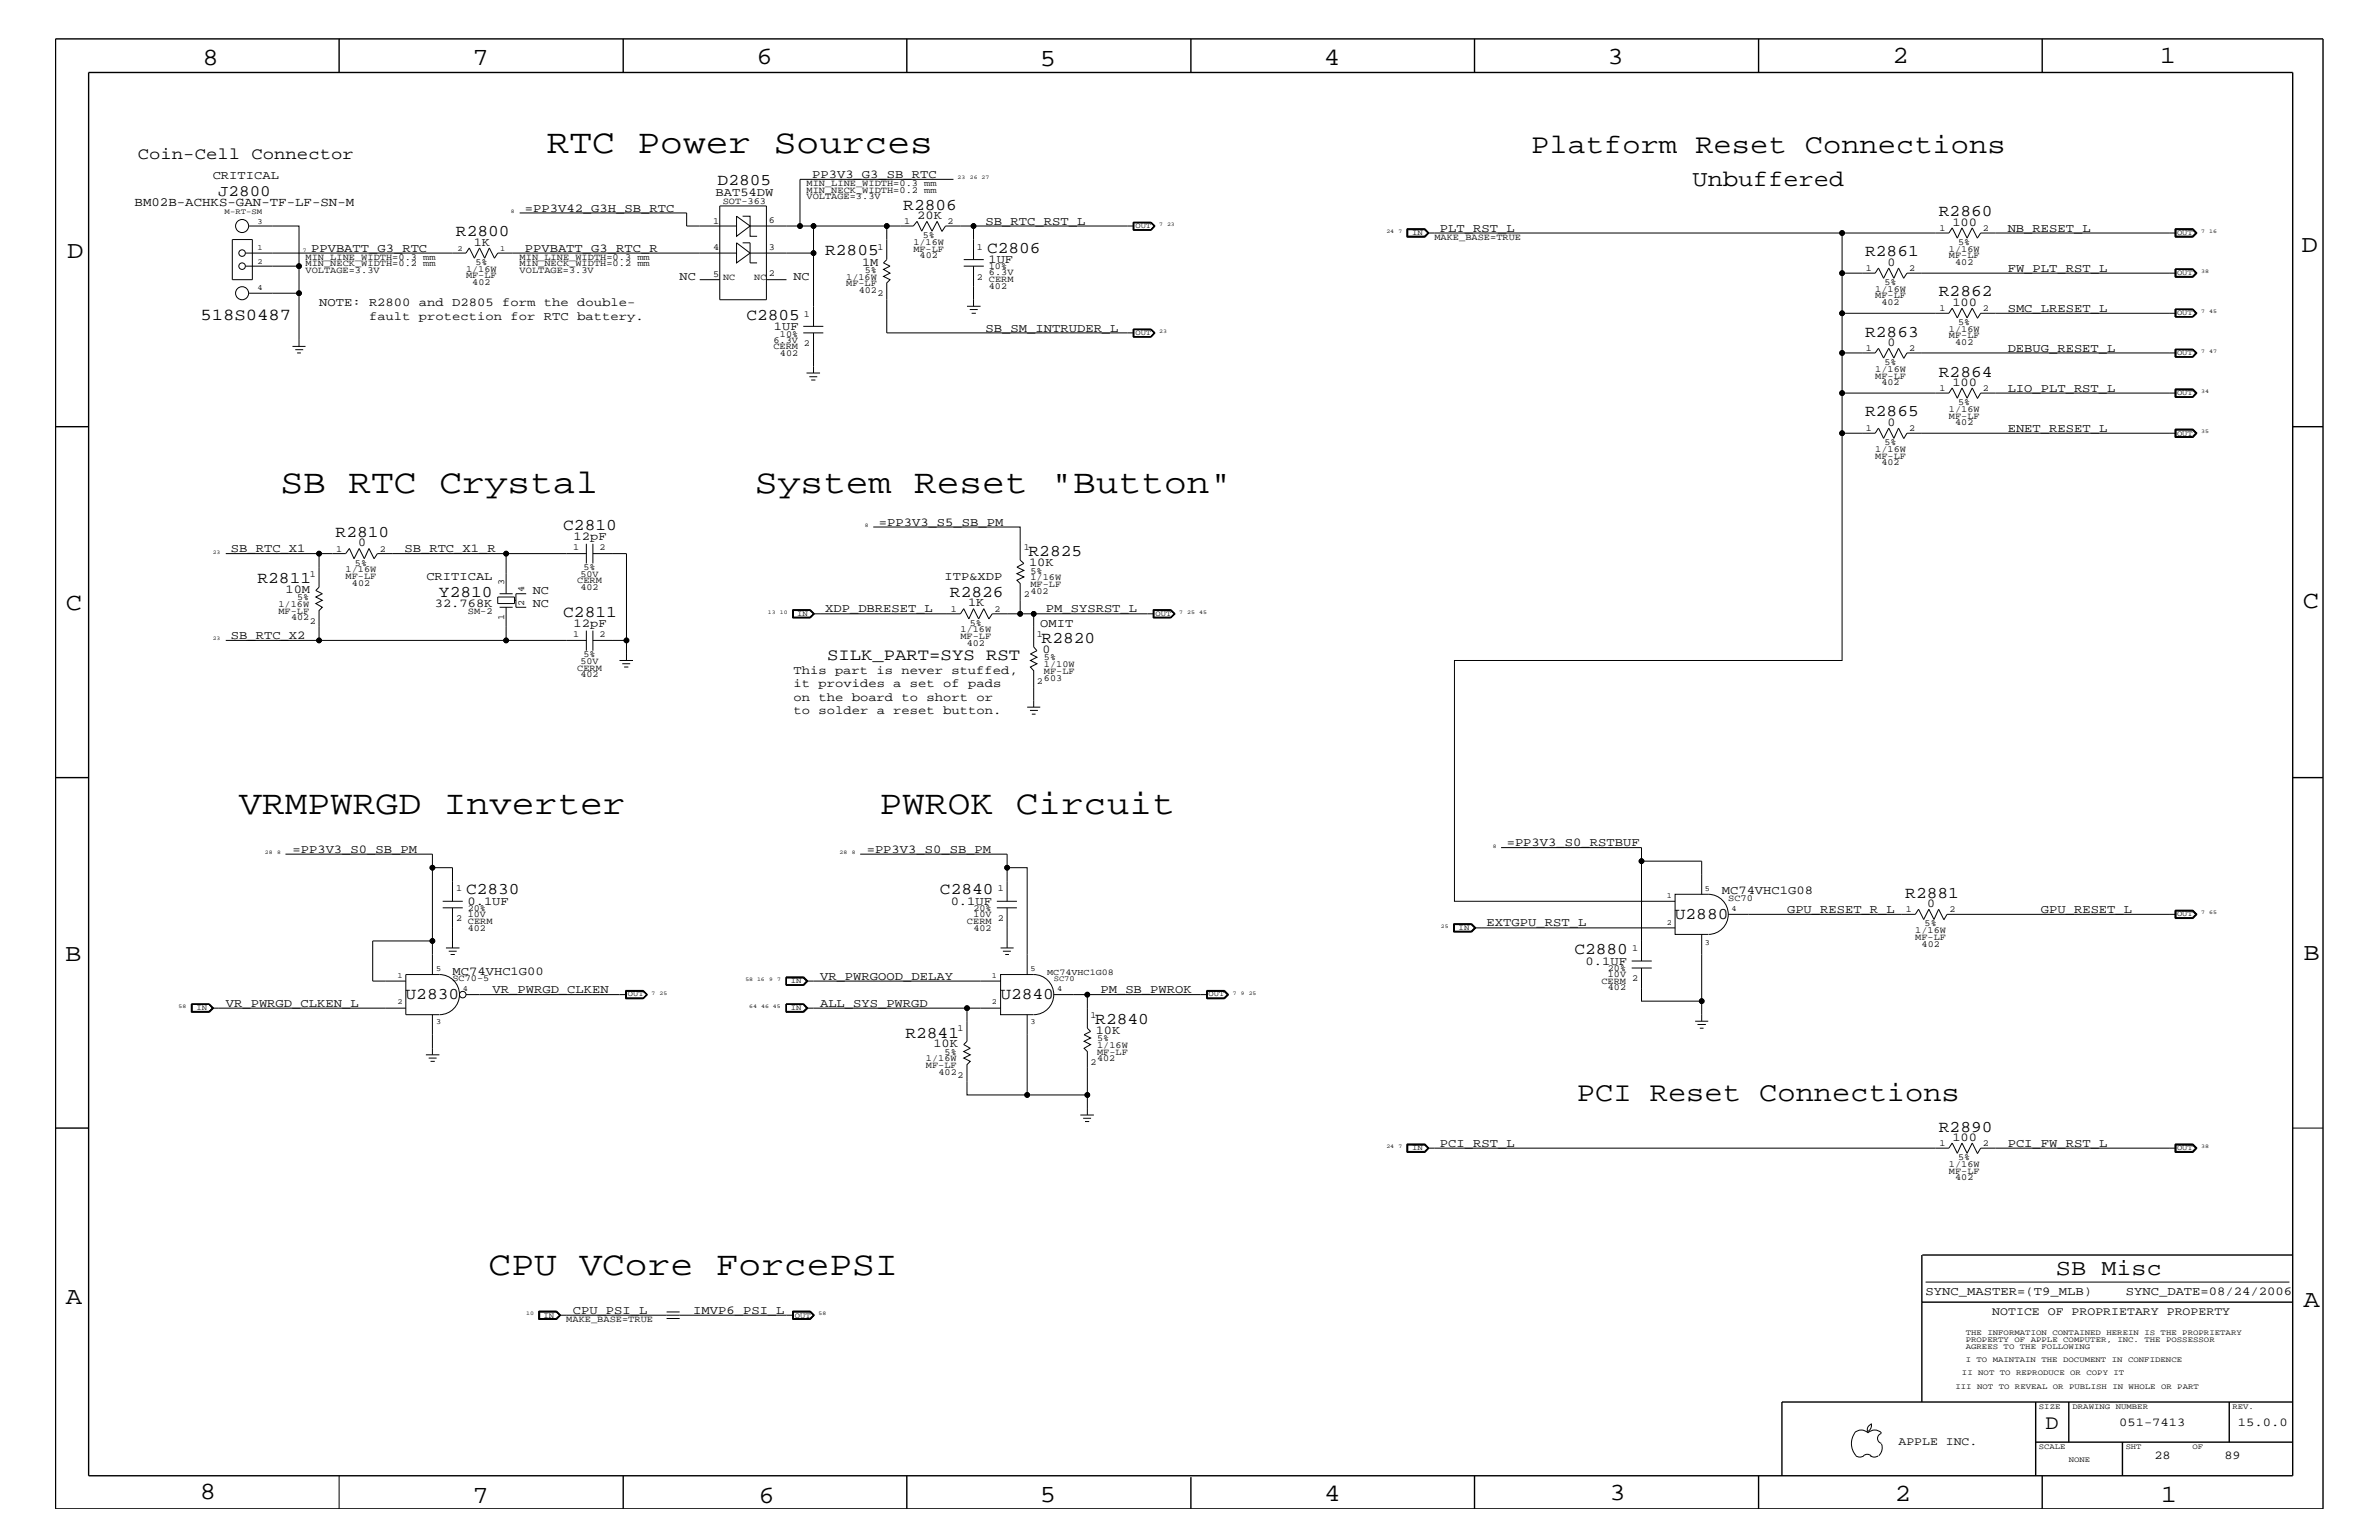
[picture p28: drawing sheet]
<svg xmlns="http://www.w3.org/2000/svg" width="432mm" height="279mm" viewBox="0 0 432 279" stroke-linecap="round" stroke-linejoin="round" font-family="sans-serif">
<defs><g id="words">
<g font-size="6.2">
<text x="99.2" y="27.7">RTC Power Sources</text>
<text x="50.9" y="89.5">SB RTC Crystal</text>
<text x="137" y="89.5">System Reset &quot;Button&quot;</text>
<text x="43.4" y="147.7">VRMPWRGD Inverter</text>
<text x="159.6" y="147.7">PWROK Circuit</text>
<text x="88.7" y="231.3">CPU VCore ForcePSI</text>
</g>
<g font-size="5">
<text x="277.9" y="27.7">Platform Reset Connections</text>
<text x="286.2" y="199.8">PCI Reset Connections</text>
</g>
<g font-size="4.5">
<text x="36.7" y="11.7">8</text>
<text x="85.8" y="11.7">7</text>
<text x="137.3" y="11.5">6</text>
<text x="240.3" y="11.7">4</text>
<text x="291.8" y="11.5">3</text>
<text x="343.5" y="11.5">2</text>
<text x="392" y="11.5">1</text>
<text x="188.7" y="12.1">5</text>
<text x="12.2" y="46.8">D</text>
<text x="417.7" y="45.7">D</text>
<text x="11.9" y="110.6">C</text>
<text x="418" y="110.3">C</text>
<text x="11.9" y="174.3">B</text>
<text x="418.1" y="174.2">B</text>
<text x="11.9" y="236.7">A</text>
<text x="418.1" y="237.1">A</text>
<text x="36.2" y="271.9">8</text>
<text x="85.8" y="272.7">7</text>
<text x="137.7" y="272.7">6</text>
<text x="188.7" y="272.5">5</text>
<text x="240.4" y="272.3">4</text>
<text x="292.1" y="272.2">3</text>
<text x="343.9" y="272.3">2</text>
<text x="392.2" y="272.6">1</text>
</g>
<g font-size="4.1">
<text x="307.2" y="33.7">Unbuffered</text>
<text x="373.2" y="231.3">SB Misc</text>
</g>
<text font-size="3.7" x="371.3" y="259.3">D</text>
<g font-size="3">
<text x="25" y="28.9">Coin-Cell Connector</text>
<text x="130.3" y="33.6">D2805</text>
<text x="164" y="38">R2806</text>
<text x="351.9" y="39.2">R2860</text>
<text x="82.8" y="42.9">R2800</text>
<text x="149.8" y="46.3">R2805</text>
<text x="179.2" y="45.9">C2806</text>
<text x="338.5" y="46.5">R2861</text>
<text x="351.9" y="53.8">R2862</text>
<text x="36.4" y="58">518S0487</text>
<text x="135.5" y="58">C2805</text>
<text x="338.5" y="61.1">R2863</text>
<text x="351.9" y="68.4">R2864</text>
<text x="338.5" y="75.6">R2865</text>
<text x="60.9" y="97.4">R2810</text>
<text x="102.2" y="96.2">C2810</text>
<text x="186.7" y="101">R2825</text>
<text x="46.7" y="105.8">R2811</text>
<text x="79.7" y="108.3">Y2810</text>
<text x="102.2" y="112">C2811</text>
<text x="172.4" y="108.3">R2826</text>
<text x="150.1" y="119.8">SILK_PART=SYS RST</text>
<text x="189.1" y="116.7">R2820</text>
<text x="84.6" y="162.2">C2830</text>
<text x="170.6" y="162.2">C2840</text>
<text x="304" y="166.7">U2880</text>
<text x="345.8" y="162.8">R2881</text>
<text x="285.8" y="173.2">C2880</text>
<text x="73.6" y="181.2">U2830</text>
<text x="181.6" y="181.2">U2840</text>
<text x="198.8" y="185.8">R2840</text>
<text x="164.3" y="188.2">R2841</text>
<text x="351.9" y="205.3">R2890</text>
</g>
<text font-size="2.9" x="39.6" y="35.5">J2800</text>
<text font-size="2.3" x="24.4" y="37.4">BM02B-ACHKS-GAN-TF-LF-SN-M</text>
<g font-size="2.2">
<text x="38.6" y="32.5">CRITICAL</text>
<text x="129.9" y="35.5">BAT54DW</text>
<text x="147.4" y="32.3">PP3V3_G3_SB_RTC</text>
<text x="95.2" y="38.4">=PP3V42_G3H_SB_RTC</text>
<text x="166.5" y="39.7">20K</text>
<text x="178.9" y="40.8">SB_RTC_RST_L</text>
<text x="354.4" y="40.9">100</text>
<text x="56.5" y="45.7">PPVBATT_G3_RTC</text>
<text x="86" y="44.6">1K</text>
<text x="95.2" y="45.7">PPVBATT_G3_RTC_R</text>
<text x="179.4" y="47.7">1UF</text>
<text x="261.4" y="42">PLT_RST_L</text>
<text x="364.4" y="42">NB_RESET_L</text>
<text x="123.4" y="50.7">NC</text>
<text x="144" y="50.7">NC</text>
<text x="156.5" y="48.2">1M</text>
<text x="342.6" y="48.2">0</text>
<text x="364.4" y="49.3">FW_PLT_RST_L</text>
<text x="57.9" y="55.6">NOTE: R2800 and D2805 form the double-</text>
<text x="67" y="58">fault protection for RTC battery.</text>
<text x="140.5" y="59.8">1UF</text>
<text x="354.4" y="55.5">100</text>
<text x="364.4" y="56.6">SMC_LRESET_L</text>
<text x="178.9" y="60.2">SB_SM_INTRUDER_L</text>
<text x="342.6" y="62.8">0</text>
<text x="364.4" y="63.9">DEBUG_RESET_L</text>
<text x="354.4" y="70">100</text>
<text x="364.4" y="71.1">LIO_PLT_RST_L</text>
<text x="342.6" y="77.3">0</text>
<text x="364.4" y="78.3">ENET_RESET_L</text>
<text x="159.5" y="95.4">=PP3V3_S5_SB_PM</text>
<text x="41.9" y="100.2">SB_RTC_X1</text>
<text x="65" y="99.1">0</text>
<text x="73.4" y="100.2">SB_RTC_X1_R</text>
<text x="104.1" y="98">12pF</text>
<text x="51.8" y="107.6">10M</text>
<text x="77.4" y="105.3">CRITICAL</text>
<text x="96.7" y="107.7">NC</text>
<text x="171.4" y="105.3">ITP&amp;XDP</text>
<text x="186.8" y="102.7">10K</text>
<text x="78.9" y="110.2">32.768K</text>
<text x="96.7" y="110.2">NC</text>
<text x="104.1" y="113.7">12pF</text>
<text x="149.8" y="111.1">XDP_DBRESET_L</text>
<text x="175.7" y="110">1K</text>
<text x="188.8" y="113.7">OMIT</text>
<text x="189.8" y="111.1">PM_SYSRST_L</text>
<text x="41.9" y="115.9">SB_RTC_X2</text>
<text x="189.2" y="118.5">0</text>
<text x="144" y="124.7">it provides a set of pads</text>
<text x="144" y="122.3">This part is never stuffed,</text>
<text x="144" y="127.1">on the board to short or</text>
<text x="144" y="129.6">to solder a reset button.</text>
<text x="53.1" y="154.7">=PP3V3_S0_SB_PM</text>
<text x="157.3" y="154.7">=PP3V3_S0_SB_PM</text>
<text x="273.5" y="153.5">=PP3V3_S0_RSTBUF</text>
<text x="84.8" y="164.1">0.1UF</text>
<text x="172.6" y="164.1">0.1UF</text>
<text x="312.5" y="162.2">MC74VHC1G08</text>
<text x="324.4" y="165.6">GPU_RESET_R_L</text>
<text x="349.8" y="164.5">0</text>
<text x="370.4" y="165.6">GPU_RESET_L</text>
<text x="269.8" y="168.1">EXTGPU_RST_L</text>
<text x="82.1" y="176.8">MC74VHC1G00</text>
<text x="148.8" y="177.7">VR_PWRGOOD_DELAY</text>
<text x="287.8" y="175">0.1UF</text>
<text x="41" y="182.7">VR_PWRGD_CLKEN_L</text>
<text x="89.4" y="180.2">VR_PWRGD_CLKEN</text>
<text x="148.8" y="182.7">ALL_SYS_PWRGD</text>
<text x="199.7" y="180.2">PM_SB_PWROK</text>
<text x="169.4" y="190">10K</text>
<text x="198.9" y="187.6">10K</text>
<text x="261.4" y="208.1">PCI_RST_L</text>
<text x="354.4" y="207">100</text>
<text x="364.4" y="208.1">PCI_FW_RST_L</text>
<text x="104" y="238.4">CPU_PSI_L</text>
<text x="125.8" y="238.4">IMVP6_PSI_L</text>
<text x="349.5" y="235">SYNC_MASTER=(T9_MLB)</text>
<text x="385.8" y="235">SYNC_DATE=08/24/2006</text>
<text x="384.6" y="258.7">051-7413</text>
<text x="406.2" y="258.7">15.0.0</text>
<text x="391" y="264.7">28</text>
<text x="403.7" y="264.7">89</text>
</g>
<g font-size="2.1">
<text x="361.6" y="238.6">NOTICE OF PROPRIETARY PROPERTY</text>
<text x="344.6" y="262.2">APPLE INC.</text>
</g>
<g font-size="1.7">
<text x="146.4" y="33.7">MIN_LINE_WIDTH=0.3 mm</text>
<text x="146.4" y="35">MIN_NECK_WIDTH=0.2 mm</text>
<text x="129.5" y="40.6">1</text>
<text x="131.2" y="36.9">SOT-363</text>
<text x="139.5" y="40.4">6</text>
<text x="146.4" y="36.2">VOLTAGE=3.3V</text>
<text x="164.1" y="40.7">1</text>
<text x="172" y="40.7">2</text>
<text x="352" y="41.9">1</text>
<text x="359.9" y="41.9">2</text>
<text x="55.5" y="47.1">MIN_LINE_WIDTH=0.3 mm</text>
<text x="94.3" y="47.1">MIN_LINE_WIDTH=0.3 mm</text>
<text x="129.5" y="45.4">4</text>
<text x="139.5" y="45.3">3</text>
<text x="159.3" y="45.3">1</text>
<text x="165.8" y="45.7">MF-LF</text>
<text x="165.8" y="44.4">1/16W</text>
<text x="166.9" y="46.8">402</text>
<text x="167.5" y="43.2">5%</text>
<text x="177.3" y="45.3">1</text>
<text x="260.3" y="43.5">MAKE_BASE=TRUE</text>
<text x="353.7" y="45.7">1/16W</text>
<text x="353.7" y="46.8">MF-LF</text>
<text x="355.4" y="44.4">5%</text>
<text x="55.5" y="48.3">MIN_NECK_WIDTH=0.2 mm</text>
<text x="55.5" y="49.6">VOLTAGE=3.3V</text>
<text x="84.6" y="49.3">1/16W</text>
<text x="84.6" y="50.5">MF-LF</text>
<text x="85.7" y="51.7">402</text>
<text x="86.3" y="48">5%</text>
<text x="94.3" y="48.3">MIN_NECK_WIDTH=0.2 mm</text>
<text x="94.3" y="49.6">VOLTAGE=3.3V</text>
<text x="129.5" y="50.2">5</text>
<text x="131.2" y="50.7">NC</text>
<text x="136.9" y="50.7">NC</text>
<text x="139.5" y="50.2">2</text>
<text x="153.6" y="50.7">1/16W</text>
<text x="153.6" y="51.9">MF-LF</text>
<text x="155.9" y="53.2">402</text>
<text x="157" y="49.6">5%</text>
<text x="159.3" y="53.8">2</text>
<text x="177.3" y="50.7">2</text>
<text x="179.5" y="52.4">402</text>
<text x="179.5" y="48.9">10%</text>
<text x="179.5" y="51.3">CERM</text>
<text x="179.5" y="50">6.3V</text>
<text x="338.7" y="49.1">1</text>
<text x="340.4" y="52.9">1/16W</text>
<text x="342.1" y="51.7">5%</text>
<text x="346.5" y="49.1">2</text>
<text x="354.9" y="48">402</text>
<text x="145.9" y="57.4">1</text>
<text x="340.4" y="54.1">MF-LF</text>
<text x="341.5" y="55.3">402</text>
<text x="352" y="56.4">1</text>
<text x="355.4" y="59">5%</text>
<text x="359.9" y="56.4">2</text>
<text x="140.4" y="63.4">CERM</text>
<text x="140.4" y="62.2">6.3V</text>
<text x="141.6" y="64.5">402</text>
<text x="141.6" y="61.1">10%</text>
<text x="145.9" y="62.9">2</text>
<text x="338.7" y="63.7">1</text>
<text x="346.5" y="63.7">2</text>
<text x="353.7" y="61.4">MF-LF</text>
<text x="353.7" y="60.2">1/16W</text>
<text x="354.9" y="62.6">402</text>
<text x="340.4" y="68.7">MF-LF</text>
<text x="340.4" y="67.5">1/16W</text>
<text x="341.5" y="69.9">402</text>
<text x="342.1" y="66.2">5%</text>
<text x="352" y="71">1</text>
<text x="359.9" y="71">2</text>
<text x="353.7" y="74.7">1/16W</text>
<text x="353.7" y="76">MF-LF</text>
<text x="354.9" y="77.2">402</text>
<text x="355.4" y="73.5">5%</text>
<text x="338.7" y="78.3">1</text>
<text x="340.4" y="82">1/16W</text>
<text x="340.4" y="83.3">MF-LF</text>
<text x="342.1" y="80.8">5%</text>
<text x="346.5" y="78.3">2</text>
<text x="341.5" y="84.4">402</text>
<text x="61" y="100.1">1</text>
<text x="68.9" y="100.1">2</text>
<text x="104.1" y="99.9">1</text>
<text x="108.8" y="99.9">2</text>
<text x="185.8" y="99.9">1</text>
<text x="56.2" y="104.7">1</text>
<text x="62.7" y="103.8">1/16W</text>
<text x="62.7" y="105">MF-LF</text>
<text x="63.9" y="106.3">402</text>
<text x="64.4" y="102.6">5%</text>
<text x="91.5" y="106.1" transform="rotate(-90 91.5 106.1)">3</text>
<text x="95.2" y="107.4" transform="rotate(-90 95.2 107.4)">4</text>
<text x="104.8" y="105.9">CERM</text>
<text x="105.4" y="107.1">402</text>
<text x="105.4" y="104.7">50V</text>
<text x="105.9" y="103.5">5%</text>
<text x="187" y="105.3">1/16W</text>
<text x="187" y="107.7">402</text>
<text x="187" y="104.1">5%</text>
<text x="187" y="106.5">MF-LF</text>
<text x="50.5" y="111.4">MF-LF</text>
<text x="50.5" y="110.2">1/16W</text>
<text x="52.8" y="112.6">402</text>
<text x="53.9" y="108.9">5%</text>
<text x="56.2" y="113.1">2</text>
<text x="84.9" y="111.4">SM-2</text>
<text x="91.5" y="112.4" transform="rotate(-90 91.5 112.4)">1</text>
<text x="95.2" y="109.9" transform="rotate(-90 95.2 109.9)">2</text>
<text x="172.6" y="111">1</text>
<text x="176" y="113.6">5%</text>
<text x="180.5" y="111">2</text>
<text x="185.8" y="108.3">2</text>
<text x="104.1" y="115.6">1</text>
<text x="105.9" y="119.2">5%</text>
<text x="108.8" y="115.6">2</text>
<text x="174.3" y="115.9">MF-LF</text>
<text x="174.3" y="114.8">1/16W</text>
<text x="175.5" y="117.2">402</text>
<text x="188.2" y="115.6">1</text>
<text x="189.5" y="119.8">5%</text>
<text x="104.8" y="121.7">CERM</text>
<text x="105.4" y="122.9">402</text>
<text x="105.4" y="120.4">50V</text>
<text x="188.2" y="124.1">2</text>
<text x="189.5" y="123.5">603</text>
<text x="189.5" y="121">1/10W</text>
<text x="189.5" y="122.3">MF-LF</text>
<text x="82.8" y="161.7">1</text>
<text x="181.1" y="161.7">1</text>
<text x="82.8" y="167.1">2</text>
<text x="84.9" y="166.4">10V</text>
<text x="84.9" y="165.3">20%</text>
<text x="84.9" y="167.6">CERM</text>
<text x="175.5" y="167.6">CERM</text>
<text x="176.7" y="165.3">20%</text>
<text x="176.7" y="166.4">10V</text>
<text x="181.1" y="167.1">2</text>
<text x="313.7" y="163.5">SC70</text>
<text x="345.9" y="165.6">1</text>
<text x="353.8" y="165.6">2</text>
<text x="84.9" y="168.9">402</text>
<text x="176.7" y="168.9">402</text>
<text x="296.2" y="172.6">1</text>
<text x="347.6" y="170.5">MF-LF</text>
<text x="347.6" y="169.3">1/16W</text>
<text x="348.8" y="171.7">402</text>
<text x="349.3" y="168.1">5%</text>
<text x="82.1" y="178">SC70-5</text>
<text x="290.7" y="178.5">CERM</text>
<text x="291.8" y="176.2">20%</text>
<text x="291.8" y="177.3">10V</text>
<text x="291.8" y="179.7">402</text>
<text x="296.2" y="178">2</text>
<text x="198" y="184.7">1</text>
<text x="171.4" y="191.4">5%</text>
<text x="173.8" y="187.1">1</text>
<text x="199.1" y="191.4">MF-LF</text>
<text x="199.1" y="188.9">5%</text>
<text x="199.1" y="190.2">1/16W</text>
<text x="168.1" y="193.7">MF-LF</text>
<text x="168.1" y="192.6">1/16W</text>
<text x="170.3" y="195">402</text>
<text x="173.8" y="195.6">2</text>
<text x="198" y="193.2">2</text>
<text x="199.1" y="192.6">402</text>
<text x="352" y="208">1</text>
<text x="359.9" y="208">2</text>
<text x="353.7" y="213">MF-LF</text>
<text x="353.7" y="211.7">1/16W</text>
<text x="354.9" y="214.2">402</text>
<text x="355.4" y="210.5">5%</text>
<text x="102.8" y="239.9">MAKE_BASE=TRUE</text>
</g>
<text font-size="1.6" x="190.1" y="176.8">MC74VHC1G08</text>
<g font-size="1.4">
<text x="40.8" y="38.9">M-RT-SM</text>
<text x="46.7" y="40.6">3</text>
<text x="206.1" y="41.4">OUT</text>
<text x="46.7" y="45.4">1</text>
<text x="46.7" y="47.9">2</text>
<text x="83.1" y="45.5">2</text>
<text x="90.8" y="45.5">1</text>
<text x="256.3" y="42.6">IN</text>
<text x="395.1" y="42.6">OUT</text>
<text x="46.7" y="52.7">4</text>
<text x="395.1" y="49.9">OUT</text>
<text x="395.1" y="57.2">OUT</text>
<text x="206.1" y="60.8">OUT</text>
<text x="395.1" y="64.5">OUT</text>
<text x="395.1" y="71.7">OUT</text>
<text x="395.1" y="79">OUT</text>
<text x="144.7" y="111.7">IN</text>
<text x="209.7" y="111.7">OUT</text>
<text x="309.5" y="161.7">5</text>
<text x="302.5" y="167.8">2</text>
<text x="302.5" y="162.8">1</text>
<text x="314.3" y="165.3">4</text>
<text x="395.1" y="166.2">OUT</text>
<text x="264.8" y="168.7">IN</text>
<text x="309.5" y="171.4">3</text>
<text x="72.1" y="177.4">1</text>
<text x="79.2" y="176.2">5</text>
<text x="84" y="179.9">4</text>
<text x="143.5" y="178.4">IN</text>
<text x="180" y="177.4">1</text>
<text x="187" y="176.2">5</text>
<text x="191.3" y="178">SC70</text>
<text x="191.9" y="179.9">4</text>
<text x="35.6" y="183.2">IN</text>
<text x="72.1" y="182.2">2</text>
<text x="79.2" y="185.9">3</text>
<text x="114" y="180.8">OUT</text>
<text x="143.5" y="183.2">IN</text>
<text x="180" y="182.2">2</text>
<text x="187" y="185.9">3</text>
<text x="219.4" y="180.8">OUT</text>
<text x="256.3" y="208.7">IN</text>
<text x="395.1" y="208.7">OUT</text>
<text x="98.6" y="239">IN</text>
<text x="144.3" y="239">OUT</text>
<text x="356.8" y="242.3">THE INFORMATION CONTAINED HEREIN IS THE PROPRIETARY</text>
<text x="356.8" y="243.5">PROPERTY OF APPLE COMPUTER, INC. THE POSSESSOR</text>
<text x="356.8" y="244.7">AGREES TO THE FOLLOWING</text>
<text x="354.9" y="252">III NOT TO REVEAL OR PUBLISH IN WHOLE OR PART</text>
<text x="356.1" y="249.5">II NOT TO REPRODUCE OR COPY IT</text>
<text x="356.8" y="247.1">I TO MAINTAIN THE DOCUMENT IN CONFIDENCE</text>
<text x="370.1" y="255.6">SIZE</text>
<text x="376.2" y="255.6">DRAWING NUMBER</text>
<text x="405.2" y="255.6">REV.</text>
<text x="370.1" y="262.9">SCALE</text>
<text x="385.8" y="262.9">SHT</text>
<text x="397.9" y="262.9">OF</text>
<text x="375.5" y="265.3">NONE</text>
</g>
<g font-size="1">
<text x="173.8" y="32.5">23</text>
<text x="176" y="32.5">26 27</text>
<text x="92.7" y="38.6">8</text>
<text x="210.4" y="41">7</text>
<text x="211.8" y="41">23</text>
<text x="54.9" y="45.7">7</text>
<text x="251.6" y="42.3">24</text>
<text x="253.8" y="42.3">7</text>
<text x="399.5" y="42.3">7</text>
<text x="401" y="42.3">16</text>
<text x="399.5" y="49.6">38</text>
<text x="399.5" y="56.8">7</text>
<text x="401" y="56.8">45</text>
<text x="210.4" y="60.4">23</text>
<text x="399.5" y="64">7</text>
<text x="401" y="64">47</text>
<text x="399.5" y="71.3">34</text>
<text x="399.5" y="78.6">35</text>
<text x="157" y="95.6">8</text>
<text x="38.6" y="100.4">23</text>
<text x="139.4" y="111.4">13</text>
<text x="141.6" y="111.4">10</text>
<text x="214" y="111.4">7</text>
<text x="215.5" y="111.4">25</text>
<text x="217.7" y="111.4">45</text>
<text x="38.6" y="116.2">23</text>
<text x="48.1" y="155">28</text>
<text x="50.3" y="155">8</text>
<text x="152.4" y="155">28</text>
<text x="154.6" y="155">8</text>
<text x="270.9" y="153.8">8</text>
<text x="399.5" y="165.9">7</text>
<text x="401" y="165.9">65</text>
<text x="261.5" y="168.3">25</text>
<text x="135.3" y="178">58 16</text>
<text x="139.6" y="178">9</text>
<text x="141.1" y="178">7</text>
<text x="32.4" y="182.9">58</text>
<text x="118.3" y="180.5">7</text>
<text x="119.7" y="180.5">25</text>
<text x="136" y="182.9">64</text>
<text x="138.2" y="182.9">46 45</text>
<text x="223.8" y="180.5">7</text>
<text x="225.2" y="180.5">9</text>
<text x="226.7" y="180.5">25</text>
<text x="251.6" y="208.3">24</text>
<text x="253.8" y="208.3">7</text>
<text x="399.5" y="208.3">38</text>
<text x="95.5" y="238.6">10</text>
<text x="148.6" y="238.6">58</text>
</g>
</g></defs>
<g fill="none" stroke="#000" stroke-width=".18">
<path d="M94.3 38.6h30.3v2.4h9.1M130.6 37.4h8.5v17h-8.5zM133.7 39.2l2.4 1.8-2.4 1.9zM134.8 39.2h1.3v3.7h1.3M173.1 32.5h-27.9v8.5M42.2 43.5h3.6v7.2h-3.6zM44.6 48.3h9.7v4.9h-9.1M44.6 45.9h40l.6-.9 .9 1.8 .9-1.8 1 1.8 .8-1.8 .9 1.8 .6-.9h43.4M45.2 41h9.1v7.3M54.3 53.2v9.7M127 50.7h3.6M133.7 44.1l2.4 1.8-2.4 1.8z"/>
<path d="M134.8 44.1h1.3v3.6h1.3M136.1 45.9h11.6v13.3M136.1 41h11.6M139.1 50.7h3.6M145.8 59.2h3.6M161 41h-13.3v4.9M170.9 41.9l-.8-1.7-.9 1.7-1-1.7-.9 1.7-.8-1.7-.7 .8h-4.8v6.1l-.6 .6 1.1 .6-1.1 .6 1.1 .7-1.1 .6 1.1 .5-.5 .6v9.1h44.8M174.9 48.3h3.7M174.9 47.1h3.7M175.5 55.6h2.5M176 56.2h1.5M176.4 56.8h.7"/>
<path d="M176.7 41v6.1M176.7 48.3v7.3M205.7 40.3h3.3l.6 .7-.6 .8h-3.3zM205.7 59.7h3.3l.6 .7-.6 .8h-3.3zM205.7 40.3v1.5M205.7 59.7v1.5M205.7 59.8h3.2M205.7 41.7h3.2M205.7 40.4h3.2M205.8 41h-34.2l-.7 1M205.8 40.4v1.3M205.8 59.8v1.3"/>
<path d="M208.9 59.7l.7 .7M208.9 59.8l.7 .6-.7 .7M208.9 59.8l.6 .6-.6 .7M208.9 40.3l.7 .7M208.9 40.4l.7 .6-.7 .7M208.9 40.4l.6 .6-.6 .7M209.6 41l-.7 .8M255.4 41.5h3.3l.6 .8-.6 .7h-3.3zM255.4 42.9h3.2M255.4 41.6h3.2l.6 .7-.6 .6M255.4 41.5v1.5h3.2l.7-.7M258.6 41.5l.7 .8"/>
<path d="M259.2 42.3l-.6 .6M259.2 42.3l-.6-.6h-3.1v1.2M259.2 42.3h94.5l.6-1 1 1.9 .8-1.9 .9 1.9 1-1.9 .9 1.9 .6-.9h35.5M334.3 42.3v7.3h6.1l.6-1 .9 1.9 .9-1.9 .9 1.9 .9-1.9 .9 1.9 .6-.9h48.9M334.3 49.6v7.2h19.4l.6-.9 1 1.8 .8-1.8 .9 1.8 1-1.8 .9 1.8M334.3 56.8v7.2M394.8 41.5h3.2l.8 .8-.8 .7h-3.2zM394.8 48.8h3.2l.8 .8-.8 .7h-3.2zM394.9 56.2h3.1l.6 .6-.6 .6h-3.1zM394.9 41.6h3.1l.6 .7-.6 .6h-3.1zM394.9 48.9h3.1l.6 .7-.6 .6h-3.1zM395 56.8h-35.5l-.6 1"/>
<path d="M395 42.9v-1.2h2.9l.6 .6-.6 .6M395 48.9v1.3M395 56.2v1.2M397.9 56.2l.6 .6-.6 .6M397.9 48.9l.6 .7-.6 .6M398 41.5l.7 .8-.7 .7h-3.2M398 56.1h-3.2v1.4h3.2M398 56.1l.8 .7-.8 .7M398 56.1l.7 .7-.7 .7M398 48.8l.7 .8-.7 .6h-3.2M53.1 62.9h2.4M53.6 63.4h1.4"/>
<path d="M53.9 64h.7M145.8 60.4h3.6M146.4 67.7h2.4M146.9 68.4h1.4M147.2 68.9h.8M147.7 60.4v7.3M205.7 61.1h3.2M209.6 60.4l-.7 .8M334.3 71.3v7.3h6.1l.6-.9 .9 1.8 .9-1.8 .9 1.8 .9-1.8 .9 1.8M334.3 78.6v41.2h-70.3v43.7h40M345.5 65l-.9-1.8-.9 1.8-.9-1.8-.9 1.8-.9-1.8-.6 .8h-6.1v7.3h19.4l.6-.9 1 1.8 .8-1.8 .9 1.8 1-1.8 .9 1.8M394.8 70.6h3.2l.8 .7-.8 .8h-3.2z"/>
<path d="M394.8 77.8h3.2l.8 .8-.8 .8h-3.2zM394.8 70.6h3.2l.7 .7-.7 .8M394.8 77.9h3.2l.7 .7-.7 .8M394.9 63.4h3.1l.6 .6-.6 .7h-3.1zM394.9 70.7h3.1l.6 .6-.6 .7h-3.1zM394.9 78h3.1l.6 .6-.6 .7h-3.1zM395 64h-48.9l-.6 1.1M395 71.3h-35.5l-.6 1M395 63.4v1.3M395 70.7v1.3M395 78v1.2h2.9l.6-.6-.6-.6M395 78.6h-48.9l-.6 1"/>
<path d="M397.9 63.4l.6 .6-.6 .7M397.9 70.7l.6 .6-.6 .7M398 63.4h-3.2v1.4h3.2M398 63.4l.8 .6-.8 .8M398 63.4l.7 .6-.7 .8M106.4 98.7v3.5M107.6 98.7v3.5M158.5 95.6h26.7v6l.6 .6-1.2 .7 1.2 .6-1.2 .6 1.2 .6-1.2 .6 .6 .6v5.5h-5.1l-.6 .9-.9-1.9-1 1.9-.9-1.9-.8 1.9-1-1.9-.6 1h-26.6M41 100.4h21.7l.7-.9 .9 1.9 .9-1.9 .9 1.9 .9-1.9 .9 1.9 .6-1h23.4M41 116.2h50.9M57.9 100.4v6.1l-.6 .6 1.2 .6-1.2 .6 1.2 .6-1.2 .6 1.2 .7-.6 .6v5.4M90.3 108.3h3.1v1.2h-3.1z"/>
<path d="M90.7 110.2h2.3M90.7 107.7h2.3M91.9 110.2v6h14.5M93.4 108.9h.2M95.5 107.7h-1.9v2.5h1.9M106.4 100.4h-14.5v7.3M106.4 114.4v3.7M107.6 100.4h6.1v15.8h-6.1M107.6 114.4v3.7M112.4 119.8h2.5M113.7 116.2v3.6M143.8 110.6h3.3l.7 .8-.7 .7h-3.3z"/>
<path d="M144 110.8h3l.7 .6-.7 .6h-3zM147.1 110.7l.6 .7-.6 .6M147.1 110.7h-3.2v1.3h3.2M147.1 110.7l.6 .7M147.7 111.4l-.6 .6M185.2 111.4h24.3M187.6 111.4v6l.6 .7-1.2 .5 1.2 .6-1.2 .6 1.2 .6-1.2 .6 .6 .7v6.6M209.3 110.6h3.2l.8 .8-.8 .7h-3.2zM209.5 110.8h3l.6 .6-.6 .6h-3zM212.5 110.7h-3.1v1.3h3.1M212.5 110.7l.8 .7M212.5 110.7l.7 .7-.7 .6"/>
<path d="M213.3 111.4l-.8 .6M112.9 120.4h1.5M113.3 121h.7M186.4 128.3h2.4M186.9 128.9h1.5M187.3 129.6h.7M51.8 155h26.7v2.4h3.6v6.1M78.5 157.4v19.4M156.1 155h26.7v2.4M272.5 153.8h25.4v2.4h11v6M297.9 156.2v18.2M78.5 170.7h-10.9v7.3h6.1"/>
<path d="M80.3 164.7h3.7M80.3 163.5h3.7M80.9 172h2.5M81.4 172.6h1.5M81.8 173.2h.8M82.1 164.7v7.3M113.5 179.7h3.3l.7 .8-.7 .7h-3.3zM113.6 179.8h3.2l.6 .7-.6 .6h-3.2zM113.7 179.9h3.1l.5 .6-.5 .5h-3.1zM142.7 177.2h3.2l.7 .8-.7 .8h-3.2zM142.7 177.3h3.2l.7 .7-.7 .8M145.8 177.4h-3.1v1.3h3.1"/>
<path d="M145.8 177.4l.7 .6-.7 .7M145.8 177.4l.6 .6M146.4 178l-.6 .7M146.4 178h35.2M180.9 164.7h3.7M180.9 163.5h3.7M181.6 172h2.4M182 172.6h1.5M182.5 173.2h.6M182.8 163.5v-6.1h3.6v19.4M182.8 164.7v7.3M219 179.7h3.3l.7 .8-.7 .7h-3.3z"/>
<path d="M219 179.8h3.3l.6 .7-.6 .6h-3.3M219.1 179.9h3.1l.6 .6-.6 .5h-3.1M219.1 179.8v1.3M222.2 179.8l.6 .7-.6 .6M263.8 167.6h3.3l.8 .7-.8 .8h-3.3zM263.9 167.7h3.2l.7 .6-.7 .7h-3.2zM264 167.7v1.3M264 167.8h3l.6 .5M267 167.7l.7 .6-.7 .7M267.6 168.3h36.4M267.6 168.3l-.6 .6h-3M296.2 175.6h3.6"/>
<path d="M296.2 174.4h3.6M308.9 169.5v12.1h-11v-6M310.1 169.5a3.6 3.6 0 0 0 3.6-3.6 3.6 3.6 0 0 0-3.7-3.7h-6v7.3h6M313.7 165.9h33.9l.6-.9 1 1.8 .9-1.8 .9 1.8 .9-1.8 .9 1.8M394.8 165.1h3.2l.8 .8-.8 .8h-3.2zM394.8 166.6h3.2M394.8 165.2h3.2M394.9 165.2v1.4M395 165.9h-41.6l-.6 1M395 165.3h2.9l.6 .6-.6 .6h-2.9zM398 165.2l.7 .7-.7 .7M398 165.2l.6 .7-.6 .7"/>
<path d="M34.7 182.1h3.3l.8 .8-.8 .8h-3.3zM34.8 183.5h3.1M34.8 182.1v1.5h3.1l.8-.7-.8-.8M34.8 182.2h3.1M34.9 182.2v1.3M37.9 182.2l.7 .7-.7 .6M37.9 182.2l.6 .7M38.5 182.9h35.2M38.5 182.9l-.6 .6M77.3 191.4h2.5M77.8 192h1.4M78.1 192.6h.8"/>
<path d="M78.5 184.1v7.3M79.8 184.1a3.6 3.6 0 0 0 3.6-3.7 3.6 3.6 0 0 0-3.6-3.6h-6.1v7.3h6.1M84.6 180.5h29.1M142.7 182.1h3.2l.7 .8-.7 .8h-3.2zM145.8 182.2h-3.1v1.3h3.1M145.8 182.2l.7 .7-.7 .6M145.8 182.2l.6 .7M145.9 182.1l.7 .8-.7 .7h-3.2M146.4 182.9l-.6 .6M146.4 182.9h29.1M181.6 182.9h-6.1v6l-.6 .6 1.2 .7-1.2 .6 1.2 .6-1.2 .6 1.2 .6-.6 .6v5.5h10.9M186.4 184.1v14.6"/>
<path d="M186.4 198.7h11M187.7 184.1a3.6 3.6 0 0 0 3.6-3.7 3.6 3.6 0 0 0-3.7-3.6h-6v7.3h6M191.3 180.5h6.1M219.1 180.5h-21.7v6l.6 .6-1.2 .6 1.2 .6-1.2 .6 1.2 .6-1.2 .7 .6 .6v11.5M307.7 185.3h2.3M308.1 185.9h1.5M308.5 186.5h.7M308.9 181.6v3.7M196.1 202.3h2.4M196.6 202.9h1.4M196.9 203.5h.8M255.4 207.5h3.3l.6 .8-.6 .8h-3.3z"/>
<path d="M255.4 207.7h3.2M255.5 207.7v1.2h3.1l.6-.6M258.6 207.7l.6 .6-.6 .7h-3.2M258.6 207.7l.6 .6M259.2 208.3h94.5l.6-.9 1 1.8 .8-1.8 .9 1.8 1-1.8 .9 1.8M259.3 208.3l-.7-.7h-3.2v1.5M259.3 208.3l-.7 .8M394.8 207.5h3.2l.8 .8-.8 .8h-3.2zM394.8 207.6h3.2l.7 .7-.7 .8M394.9 207.7h3.1l.6 .6-.6 .7h-3.1zM395 207.7v1.2h2.9l.6-.6-.6-.6M395 208.3h-35.5l-.6 1"/>
<path d="M416.1 204.7h5.5M97.8 237.9h3.2l.8 .7-.8 .8h-3.2zM97.8 237.9h3.2l.7 .7-.7 .8M97.9 238h3.1l.6 .6-.6 .7h-3.1zM98 238v1.2h2.9l.7-.6M100.9 238l.7 .6M101.6 238.6h42.4M121 239.2h2.4M121 238h2.4M143.8 237.9h3.3l.7 .7-.7 .8h-3.3zM143.9 239.4v-1.5h3.2l.6 .7-.6 .8M143.9 238h3.2l.6 .6"/>
<path d="M144 238v1.2h3l.7-.6M147 238l.7 .6M147.7 238.6l-.6 .7h-3.2M349.5 232.6h66M336.6 260a1.69 1.69 0 0 1 2.4 0 1.72 1.72 0 0 1 2.5 0M339.6 258.3l.1 .1a1.27 1.27 0 0 1-.7 1.3M339.6 258.4a.99 .99 0 0 0-.6 1.4M61.6 267.7v6.1M336.6 260a3.3 3.3 0 0 0 .3 4.1M336.9 264.1l.7 .3 .7-.3M338.2 264.1l.7-.3 .7 .3M339.5 264.1l.7 .3 .7-.3"/>
<path d="M341.5 260.1a.93 .93 0 0 0-.7 .9 .93 .93 0 0 0 .7 .9M341.5 262l.1 .7a1.99 1.99 0 0 1-.6 1.4"/>
<circle cx="43.9" cy="41" r="1.19"/>
<circle cx="43.9" cy="53.2" r="1.19"/>
<circle cx="43.9" cy="45.9" r=".59"/>
<circle cx="43.9" cy="48.3" r=".59"/>
<circle cx="54.3" cy="48.3" r=".42"/>
<circle cx="54.3" cy="53.2" r=".42"/>
<circle cx="145.2" cy="41" r=".42"/>
<circle cx="147.7" cy="45.9" r=".42"/>
<circle cx="147.7" cy="41" r=".42"/>
<circle cx="161" cy="41" r=".42"/>
<circle cx="176.7" cy="41" r=".42"/>
<circle cx="334.3" cy="49.6" r=".42"/>
<circle cx="334.3" cy="56.8" r=".42"/>
<circle cx="334.3" cy="42.3" r=".42"/>
<circle cx="334.3" cy="64" r=".42"/>
<circle cx="334.3" cy="78.6" r=".42"/>
<circle cx="334.3" cy="71.3" r=".42"/>
<circle cx="57.9" cy="100.4" r=".42"/>
<circle cx="57.9" cy="116.2" r=".42"/>
<circle cx="91.9" cy="100.4" r=".42"/>
<circle cx="91.9" cy="116.2" r=".42"/>
<circle cx="113.7" cy="116.2" r=".42"/>
<circle cx="185.2" cy="111.4" r=".42"/>
<circle cx="187.6" cy="111.4" r=".42"/>
<circle cx="78.5" cy="157.4" r=".42"/>
<circle cx="182.8" cy="157.4" r=".42"/>
<circle cx="297.9" cy="156.2" r=".42"/>
<circle cx="78.5" cy="170.7" r=".42"/>
<circle cx="84" cy="180.5" r=".59"/>
<circle cx="175.5" cy="182.9" r=".42"/>
<circle cx="186.4" cy="198.7" r=".42"/>
<circle cx="197.4" cy="180.5" r=".42"/>
<circle cx="197.4" cy="198.7" r=".42"/>
<circle cx="308.9" cy="181.6" r=".42"/>
</g>
<g fill="none" stroke="#000" stroke-width=".25">
<path d="M10.1 7.1h411.5v266.7h-411.5zM16.1 13.2h400v254.5h-400zM61.6 7.1v6.1M113.1 7.1v6.1M164.6 7.1v6.1M216.2 7.1v6.1M267.6 7.1v6.1M319.2 7.1v6.1M370.7 7.1v6.1M10.1 77.4h6M416.1 77.4h5.5M10.1 141.1h6"/>
<path d="M416.1 141.1h5.5M10.1 204.7h6M348.8 236.2h67.3M348.8 227.7v26.7M348.9 227.7h67.2M369.5 254.4v13.3M375.5 254.4v7.2M404.6 254.4v7.2M416.1 254.4h-92.7v13.3M113.1 267.7v6.1M164.6 267.7v6.1M216.2 268v5.8"/>
<path d="M267.6 267.7v6.1M319.2 267.7v6.1M369.5 261.6h46.6M370.7 267.7v6.1M385.2 261.6v6.1"/>
</g>
<g fill="#000">
<circle cx="54.3" cy="48.3" r=".42"/>
<circle cx="54.3" cy="53.2" r=".42"/>
<circle cx="145.2" cy="41" r=".42"/>
<circle cx="147.7" cy="45.9" r=".42"/>
<circle cx="147.7" cy="41" r=".42"/>
<circle cx="161" cy="41" r=".42"/>
<circle cx="176.7" cy="41" r=".42"/>
<circle cx="334.3" cy="49.6" r=".42"/>
<circle cx="334.3" cy="56.8" r=".42"/>
<circle cx="334.3" cy="42.3" r=".42"/>
<circle cx="334.3" cy="64" r=".42"/>
<circle cx="334.3" cy="78.6" r=".42"/>
<circle cx="334.3" cy="71.3" r=".42"/>
<circle cx="57.9" cy="100.4" r=".42"/>
<circle cx="57.9" cy="116.2" r=".42"/>
<circle cx="91.9" cy="100.4" r=".42"/>
<circle cx="91.9" cy="116.2" r=".42"/>
<circle cx="113.7" cy="116.2" r=".42"/>
<circle cx="185.2" cy="111.4" r=".42"/>
<circle cx="187.6" cy="111.4" r=".42"/>
<circle cx="78.5" cy="157.4" r=".42"/>
<circle cx="182.8" cy="157.4" r=".42"/>
<circle cx="297.9" cy="156.2" r=".42"/>
<circle cx="78.5" cy="170.7" r=".42"/>
<circle cx="175.5" cy="182.9" r=".42"/>
<circle cx="186.4" cy="198.7" r=".42"/>
<circle cx="197.4" cy="180.5" r=".42"/>
<circle cx="197.4" cy="198.7" r=".42"/>
<circle cx="308.9" cy="181.6" r=".42"/>
</g>
<use href="#words"/>
</svg>
